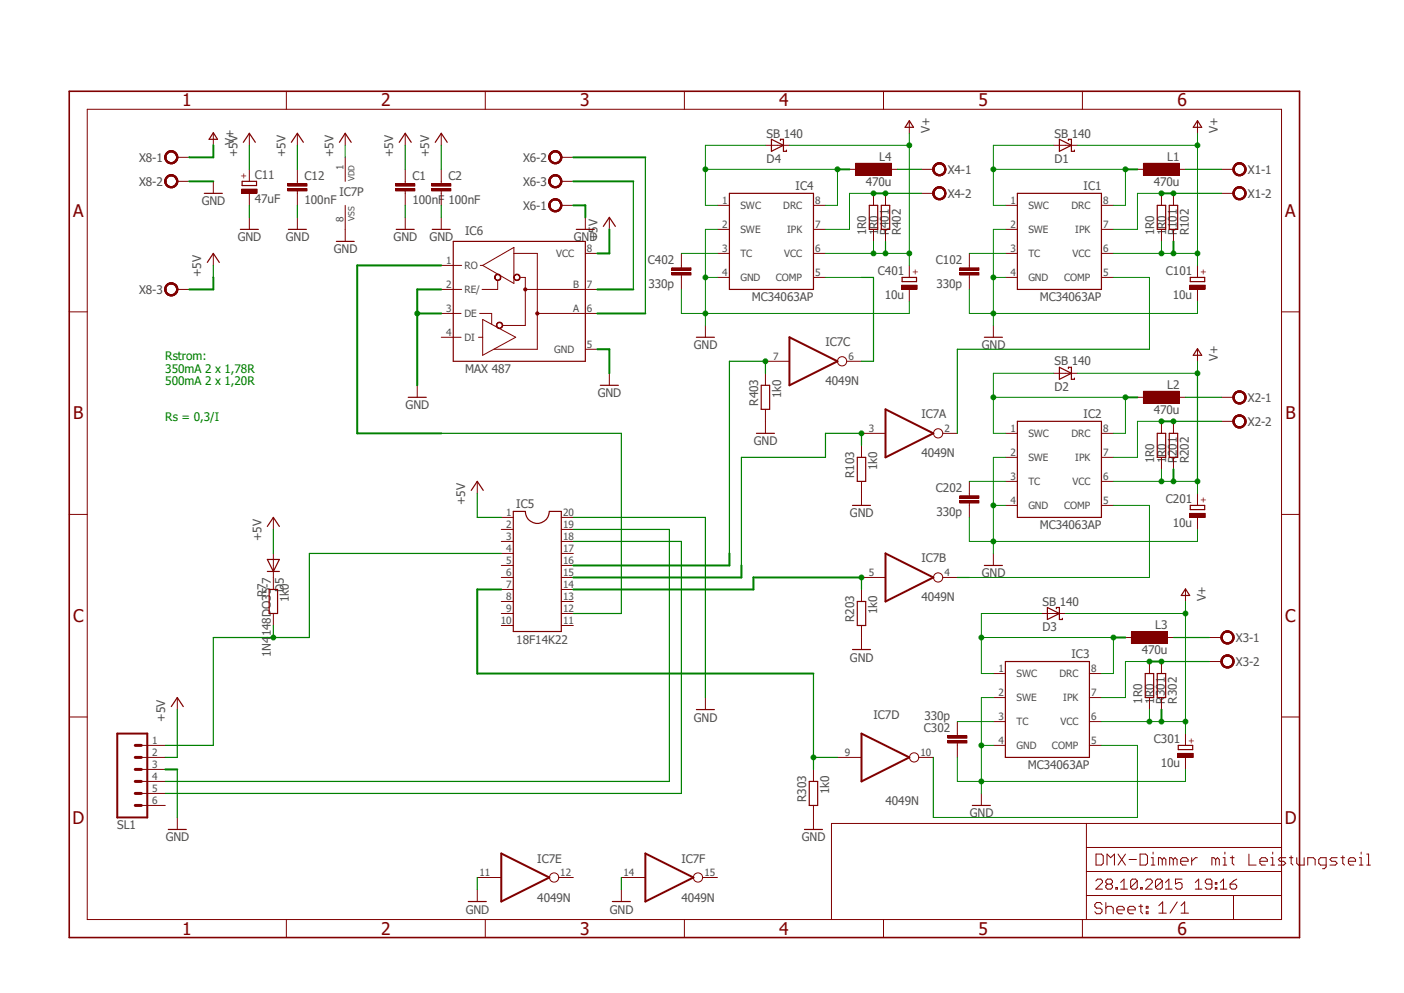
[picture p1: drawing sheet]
<svg xmlns="http://www.w3.org/2000/svg" width="297mm" height="210mm" viewBox="0 0 297 210" stroke-linecap="round" stroke-linejoin="round" font-family="sans-serif">
<defs><g id="words">
<g font-size="3.7" fill="#800000">
<text x="38.5" y="22.5">1</text>
<text x="80.6" y="22.5">2</text>
<text x="122.8" y="22.5">3</text>
<text x="164.8" y="22.5">4</text>
<text x="207" y="22.5">5</text>
<text x="249.1" y="22.5">6</text>
<text x="15.5" y="45.8">A</text>
<text x="271.9" y="45.8">A</text>
<text x="15.5" y="88.7">B</text>
<text x="271.9" y="88.7">B</text>
<text x="15.5" y="131.5">C</text>
<text x="271.9" y="131.5">C</text>
<text x="15.3" y="174.4">D</text>
<text x="271.8" y="174.4">D</text>
<text x="38.5" y="197.7">1</text>
<text x="80.6" y="197.7">2</text>
<text x="122.8" y="197.7">3</text>
<text x="164.8" y="197.7">4</text>
<text x="207" y="197.7">5</text>
<text x="249.1" y="197.7">6</text>
</g>
<g font-size="2.5" fill="#505050">
<text x="162.2" y="29.1">SB 140</text>
<text x="196.7" y="28.2" transform="rotate(-90 196.7 28.2)">V+</text>
<text x="223.1" y="29.1">SB 140</text>
<text x="257.6" y="28.2" transform="rotate(-90 257.6 28.2)">V+</text>
<text x="29.4" y="34.2">X8-1</text>
<text x="49.4" y="30.7" transform="rotate(-90 49.4 30.7)">V+</text>
<text x="50.2" y="33.3" transform="rotate(-90 50.2 33.3)">+5V</text>
<text x="60.4" y="33.3" transform="rotate(-90 60.4 33.3)">+5V</text>
<text x="70.5" y="33.3" transform="rotate(-90 70.5 33.3)">+5V</text>
<text x="83.2" y="33.3" transform="rotate(-90 83.2 33.3)">+5V</text>
<text x="90.8" y="33.3" transform="rotate(-90 90.8 33.3)">+5V</text>
<text x="110.7" y="34.2">X6-2</text>
<text x="162.2" y="34.4">D4</text>
<text x="186" y="34">L4</text>
<text x="223.1" y="34.4">D1</text>
<text x="246.9" y="34">L1</text>
<text x="29.4" y="39.2">X8-2</text>
<text x="53.9" y="37.8">C11</text>
<text x="64.4" y="38">C12</text>
<text x="71.8" y="41.5">IC7P</text>
<text x="87.3" y="38">C1</text>
<text x="94.9" y="38">C2</text>
<text x="110.7" y="39.2">X6-3</text>
<text x="168.3" y="40.2">IC4</text>
<text x="183.1" y="39.4">470u</text>
<text x="200.5" y="36.7">X4-1</text>
<text x="200.5" y="41.8">X4-2</text>
<text x="229.2" y="40.2">IC1</text>
<text x="244.1" y="39.4">470u</text>
<text x="264" y="36.7">X1-1</text>
<text x="264" y="41.8">X1-2</text>
<text x="42.7" y="43.4">GND</text>
<text x="53.9" y="42.9">47uF</text>
<text x="64.4" y="43.1">100nF</text>
<text x="87.3" y="43.1">100nF</text>
<text x="94.9" y="43.1">100nF</text>
<text x="110.7" y="44.3">X6-1</text>
<text x="50.3" y="51.1">GND</text>
<text x="60.5" y="51.1">GND</text>
<text x="70.6" y="53.6">GND</text>
<text x="83.3" y="51.1">GND</text>
<text x="90.9" y="51.1">GND</text>
<text x="98.4" y="49.8">IC6</text>
<text x="121.4" y="51.1">GND</text>
<text x="126.4" y="51.1" transform="rotate(-90 126.4 51.1)">+5V</text>
<text x="183.3" y="49.8" transform="rotate(-90 183.3 49.8)">1R0</text>
<text x="185.8" y="49.8" transform="rotate(-90 185.8 49.8)">1R0</text>
<text x="188" y="49.8" transform="rotate(-90 188 49.8)">R401</text>
<text x="190.6" y="49.8" transform="rotate(-90 190.6 49.8)">R402</text>
<text x="244.2" y="49.8" transform="rotate(-90 244.2 49.8)">1R0</text>
<text x="246.7" y="49.8" transform="rotate(-90 246.7 49.8)">1R0</text>
<text x="249" y="49.8" transform="rotate(-90 249 49.8)">R101</text>
<text x="251.5" y="49.8" transform="rotate(-90 251.5 49.8)">R102</text>
<text x="42.6" y="58.7" transform="rotate(-90 42.6 58.7)">+5V</text>
<text x="137.1" y="55.8">C402</text>
<text x="185.7" y="58.2">C401</text>
<text x="198" y="55.8">C102</text>
<text x="246.6" y="58.2">C101</text>
<text x="29.4" y="62.1">X8-3</text>
<text x="137.2" y="60.8">330p</text>
<text x="159" y="63.8">MC34063AP</text>
<text x="187.2" y="63.2">10u</text>
<text x="198.1" y="60.8">330p</text>
<text x="220" y="63.8">MC34063AP</text>
<text x="248.1" y="63.2">10u</text>
<text x="146.8" y="73.9">GND</text>
<text x="174.6" y="73.2">IC7C</text>
<text x="207.7" y="73.9">GND</text>
<text x="223.1" y="77.3">SB 140</text>
<text x="257.6" y="76.4" transform="rotate(-90 257.6 76.4)">V+</text>
<text x="98.4" y="79">MAX 487</text>
<text x="174.6" y="81.5">4049N</text>
<text x="223.1" y="82.6">D2</text>
<text x="246.9" y="82.3">L2</text>
<text x="85.8" y="86.6">GND</text>
<text x="126.5" y="84">GND</text>
<text x="160.4" y="85.9" transform="rotate(-90 160.4 85.9)">R403</text>
<text x="165.2" y="84.2" transform="rotate(-90 165.2 84.2)">1k0</text>
<text x="194.9" y="88.5">IC7A</text>
<text x="229.2" y="88.5">IC2</text>
<text x="244.1" y="87.6">470u</text>
<text x="264" y="84.9">X2-1</text>
<text x="159.5" y="94.2">GND</text>
<text x="264" y="90">X2-2</text>
<text x="180.7" y="101.1" transform="rotate(-90 180.7 101.1)">R103</text>
<text x="185.5" y="99.4" transform="rotate(-90 185.5 99.4)">1k0</text>
<text x="194.9" y="96.7">4049N</text>
<text x="244.2" y="98" transform="rotate(-90 244.2 98)">1R0</text>
<text x="246.7" y="98" transform="rotate(-90 246.7 98)">1R0</text>
<text x="249" y="98" transform="rotate(-90 249 98)">R201</text>
<text x="251.5" y="98" transform="rotate(-90 251.5 98)">R202</text>
<text x="98.4" y="106.9" transform="rotate(-90 98.4 106.9)">+5V</text>
<text x="109.2" y="107.5">IC5</text>
<text x="198" y="104">C202</text>
<text x="246.6" y="106.4">C201</text>
<text x="179.8" y="109.4">GND</text>
<text x="198.1" y="109.1">330p</text>
<text x="220" y="112">MC34063AP</text>
<text x="248.1" y="111.5">10u</text>
<text x="55.3" y="114.5" transform="rotate(-90 55.3 114.5)">+5V</text>
<text x="194.9" y="119">IC7B</text>
<text x="60.1" y="125.2" transform="rotate(-90 60.1 125.2)">D5</text>
<text x="207.7" y="122.1">GND</text>
<text x="56.3" y="126.3" transform="rotate(-90 56.3 126.3)">R7</text>
<text x="61.1" y="127.3" transform="rotate(-90 61.1 127.3)">1k0</text>
<text x="180.7" y="131.6" transform="rotate(-90 180.7 131.6)">R203</text>
<text x="185.5" y="129.9" transform="rotate(-90 185.5 129.9)">1k0</text>
<text x="194.9" y="127.2">4049N</text>
<text x="220.6" y="128.1">SB 140</text>
<text x="255.1" y="127.2" transform="rotate(-90 255.1 127.2)">V+</text>
<text x="109.2" y="136.1">18F14K22</text>
<text x="220.6" y="133.4">D3</text>
<text x="244.4" y="133.1">L3</text>
<text x="261.5" y="135.7">X3-1</text>
<text x="57.3" y="139" transform="rotate(-90 57.3 139)">1N4148DO35-7</text>
<text x="179.8" y="139.9">GND</text>
<text x="226.7" y="139.2">IC3</text>
<text x="241.5" y="138.4">470u</text>
<text x="261.5" y="140.8">X3-2</text>
<text x="241.6" y="148.8" transform="rotate(-90 241.6 148.8)">1R0</text>
<text x="244.2" y="148.8" transform="rotate(-90 244.2 148.8)">1R0</text>
<text x="246.4" y="148.8" transform="rotate(-90 246.4 148.8)">R301</text>
<text x="249" y="148.8" transform="rotate(-90 249 148.8)">R302</text>
<text x="35" y="152.6" transform="rotate(-90 35 152.6)">+5V</text>
<text x="146.8" y="152.6">GND</text>
<text x="184.8" y="152">IC7D</text>
<text x="195.5" y="154.8">C302</text>
<text x="195.5" y="152.2">330p</text>
<text x="244.1" y="157.2">C301</text>
<text x="175.4" y="167.9" transform="rotate(-90 175.4 167.9)">1k0</text>
<text x="217.4" y="162.7">MC34063AP</text>
<text x="245.5" y="162.3">10u</text>
<text x="170.6" y="169.6" transform="rotate(-90 170.6 169.6)">R303</text>
<text x="187.3" y="170.4">4049N</text>
<text x="205.2" y="172.9">GND</text>
<text x="24.8" y="175.4">SL1</text>
<text x="35.1" y="178">GND</text>
<text x="169.6" y="178">GND</text>
<text x="113.7" y="182.4">IC7E</text>
<text x="144.1" y="182.4">IC7F</text>
<text x="113.7" y="190.7">4049N</text>
<text x="144.1" y="190.7">4049N</text>
<text x="98.5" y="193.2">GND</text>
<text x="129" y="193.2">GND</text>
</g>
<g font-size="2.5" fill="#008000">
<text x="35" y="76.2">Rstrom:</text>
<text x="35" y="78.8">350mA 2 x 1,78R</text>
<text x="35" y="81.5">500mA 2 x 1,20R</text>
<text x="35" y="89.1">Rs = 0,3/I</text>
</g>
<g font-size="2.1" fill="#505050">
<text x="72.7" y="36" transform="rotate(-90 72.7 36)">1</text>
<text x="72.7" y="46.9" transform="rotate(-90 72.7 46.9)">8</text>
<text x="152.8" y="43.1">1</text>
<text x="156.6" y="44.2">SWC</text>
<text x="165.7" y="44.2">DRC</text>
<text x="172.4" y="43.1">8</text>
<text x="213.7" y="43.1">1</text>
<text x="217.6" y="44.2">SWC</text>
<text x="226.7" y="44.2">DRC</text>
<text x="233.4" y="43.1">8</text>
<text x="124.2" y="53.2">8</text>
<text x="152.8" y="48.1">2</text>
<text x="152.8" y="53.2">3</text>
<text x="156.6" y="49.3">SWE</text>
<text x="166.5" y="49.3">IPK</text>
<text x="172.4" y="48.1">7</text>
<text x="172.4" y="53.2">6</text>
<text x="213.7" y="48.1">2</text>
<text x="213.7" y="53.2">3</text>
<text x="217.6" y="49.3">SWE</text>
<text x="227.5" y="49.3">IPK</text>
<text x="233.4" y="48.1">7</text>
<text x="233.4" y="53.2">6</text>
<text x="94.4" y="55.8">1</text>
<text x="98.3" y="56.9">RO</text>
<text x="117.7" y="54.4">VCC</text>
<text x="152.8" y="58.3">4</text>
<text x="156.6" y="54.4">TC</text>
<text x="156.6" y="59.4">GND</text>
<text x="164.1" y="59.4">COMP</text>
<text x="165.9" y="54.4">VCC</text>
<text x="172.4" y="58.3">5</text>
<text x="213.7" y="58.3">4</text>
<text x="217.6" y="54.4">TC</text>
<text x="217.6" y="59.4">GND</text>
<text x="225.1" y="59.4">COMP</text>
<text x="226.9" y="54.4">VCC</text>
<text x="233.4" y="58.3">5</text>
<text x="94.4" y="60.8">2</text>
<text x="94.4" y="65.9">3</text>
<text x="98.3" y="62">RE/</text>
<text x="121.3" y="65.9">A</text>
<text x="121.3" y="60.8">B</text>
<text x="124.2" y="60.8">7</text>
<text x="124.2" y="65.9">6</text>
<text x="94.4" y="71">4</text>
<text x="98.3" y="67.1">DE</text>
<text x="98.3" y="72.1">DI</text>
<text x="117.3" y="74.6">GND</text>
<text x="124.2" y="73.5">5</text>
<text x="163.5" y="76.1">7</text>
<text x="179.5" y="76.1">6</text>
<text x="183.8" y="91.3">3</text>
<text x="199.8" y="91.3">2</text>
<text x="213.7" y="91.3">1</text>
<text x="217.6" y="92.4">SWC</text>
<text x="226.7" y="92.4">DRC</text>
<text x="233.4" y="91.3">8</text>
<text x="213.7" y="96.4">2</text>
<text x="213.7" y="101.5">3</text>
<text x="217.6" y="97.5">SWE</text>
<text x="227.5" y="97.5">IPK</text>
<text x="233.4" y="96.4">7</text>
<text x="233.4" y="101.5">6</text>
<text x="213.7" y="106.6">4</text>
<text x="217.6" y="102.6">TC</text>
<text x="217.6" y="107.7">GND</text>
<text x="225.1" y="107.7">COMP</text>
<text x="226.9" y="102.6">VCC</text>
<text x="233.4" y="106.6">5</text>
<text x="107.1" y="109.1">1</text>
<text x="107.1" y="111.6">2</text>
<text x="119.1" y="111.6">19</text>
<text x="119.1" y="109.1">20</text>
<text x="107.1" y="114.2">3</text>
<text x="107.1" y="116.7">4</text>
<text x="107.1" y="119.3">5</text>
<text x="119.1" y="119.3">16</text>
<text x="119.1" y="116.7">17</text>
<text x="119.1" y="114.2">18</text>
<text x="107.1" y="121.8">6</text>
<text x="107.1" y="124.3">7</text>
<text x="119.1" y="124.3">14</text>
<text x="119.1" y="121.8">15</text>
<text x="183.8" y="121.8">5</text>
<text x="199.8" y="121.8">4</text>
<text x="106" y="131.9">10</text>
<text x="107.1" y="126.8">8</text>
<text x="107.1" y="129.4">9</text>
<text x="119.1" y="129.4">12</text>
<text x="119.1" y="126.8">13</text>
<text x="119.1" y="131.9">11</text>
<text x="211.2" y="142.1">1</text>
<text x="215.1" y="143.2">SWC</text>
<text x="224.1" y="143.2">DRC</text>
<text x="230.8" y="142.1">8</text>
<text x="211.2" y="147.2">2</text>
<text x="215.1" y="148.3">SWE</text>
<text x="224.9" y="148.3">IPK</text>
<text x="230.8" y="147.2">7</text>
<text x="211.2" y="152.2">3</text>
<text x="215.1" y="153.4">TC</text>
<text x="224.3" y="153.4">VCC</text>
<text x="230.8" y="152.2">6</text>
<text x="32.2" y="157.3">1</text>
<text x="32.2" y="159.9">2</text>
<text x="178.7" y="159.9">9</text>
<text x="194.7" y="159.9">10</text>
<text x="211.2" y="157.3">4</text>
<text x="215.1" y="158.5">GND</text>
<text x="222.5" y="158.4">COMP</text>
<text x="230.8" y="157.3">5</text>
<text x="32.2" y="162.4">3</text>
<text x="32.2" y="164.9">4</text>
<text x="32.2" y="167.5">5</text>
<text x="32.2" y="170">6</text>
<text x="101.4" y="185.3">11</text>
<text x="118.5" y="185.3">12</text>
<text x="131.9" y="185.3">14</text>
<text x="149" y="185.3">15</text>
</g>
<g font-size="1.8" fill="#800000">
<text x="52.2" y="37.9" transform="rotate(-90 52.2 37.9)">+</text>
<text x="194.2" y="58.3" transform="rotate(-90 194.2 58.3)">+</text>
<text x="255.2" y="58.3" transform="rotate(-90 255.2 58.3)">+</text>
<text x="255.2" y="106.5" transform="rotate(-90 255.2 106.5)">+</text>
<text x="252.6" y="157.3" transform="rotate(-90 252.6 157.3)">+</text>
</g>
<g font-size="1.8" fill="#505050">
<text x="75" y="38.4" transform="rotate(-90 75 38.4)">VDD</text>
<text x="75" y="46.7" transform="rotate(-90 75 46.7)">VSS</text>
</g>
</g></defs>
<path d="M14.1 19l277.4 179.8M291.5 19l-277.4 179.8" fill="none" stroke="#fff" stroke-width=".21"/>
<path d="M215.2 40.9h17.8v20.3h-17.8zM244.8 43.4h1.8v5.1h-1.8zM251.8 58.7h3v.9h-3z" fill="none" stroke="#800000" stroke-width=".25"/>
<path d="M212.7 43.4h2.5M212.7 48.5h2.5M212.7 53.6h2.5M212.7 58.7h2.5M233 43.4h2.5M233 48.5h2.5M233 53.6h2.5M233 58.7h2.5M245.7 40.9v2.5M245.7 48.5v2.6" fill="none" stroke="#800000" stroke-width=".21"/>
<path d="M251.7 60.3h3.3v.9h-3.3z" fill-rule="evenodd" fill="#800000"/>
<path d="M205.1 56.1v.5M205.1 58.2v.5M253.3 56.1v2.6M251.7 60.3h3.3v.9h-3.3zM253.3 61.2v2.6" fill="none" stroke="#800000" stroke-width=".21"/>
<path d="M203 57.7h4.1v.5h-4.1z" fill-rule="evenodd" fill="#800000"/>
<path d="M203 57.7h4.1v.5h-4.1z" fill="none" stroke="#800000" stroke-width=".21"/>
<path d="M203 56.6h4.1v.5h-4.1z" fill-rule="evenodd" fill="#800000"/>
<path d="M222.8 30.7h5.1M253.3 25.7v2.5M203 56.6h4.1v.5h-4.1zM205.1 53.6v2.5M205.1 58.7v2.5M210.1 68.8v2.5" fill="none" stroke="#800000" stroke-width=".21"/>
<path d="M224.1 29.5l2.6 1.2-2.6 1.3zM226 29.7v-.2h.7v2.5h.6v-.3M253.3 25.5l.9 1.4h-1.8zM208.2 71.3h3.8" fill="none" stroke="#800000" stroke-width=".25"/>
<path d="M241.9 34.5h7.6v2.6h-7.6z" fill-rule="evenodd" fill="#800000"/>
<g fill="none" stroke="#800000" stroke-width=".21">
<path d="M60.6 19.3v3.8M102.7 19.3v3.8M144.8 19.3v3.8M186.9 19.3v3.8M229 19.3v3.8M18.5 23.1h252.6v171.4h-252.6zM240.6 35.8h2.6M241.9 34.5h7.6v2.6h-7.6zM248.2 35.8h2.6M14.6 66h3.9M271.1 66h3.8M212.7 91.7h2.5"/>
<path d="M212.7 96.7h2.5M233 91.7h2.5M233 96.7h2.5M245.7 89.1v2.6M245.7 96.7v2.6M14.6 108.8h3.9M212.7 101.8h2.5M212.7 106.9h2.5M233 101.8h2.5M233 106.9h2.5M271.1 108.8h3.8M14.6 151.6h3.9"/>
<path d="M271.1 151.6h3.8M229.8 174.2v20.3M229.8 179.2h41.3M271.1 174.2h-95.2v20.3M60.6 194.5v3.8M102.7 194.5v3.8M144.8 194.5v3.8M186.9 194.5v3.8M229 194.5v3.8M229.8 189.4h41.3M229.8 184.3h41.3M231.8 186.3l.4-.4h.7l.3 .4v.3l-1.4 1.4h1.4"/>
<path d="M231.9 180.6h1.1l.4 .4v1.6l-.4 .4h-1.1zM233.1 191.3l-.4-.4h-.7l-.4 .4v.4l.4 .4h.7l.4 .3v.4l-.4 .5h-.7l-.4-.5M233.9 190.9v2.4M233.9 192.1l.4-.4h.8l.4 .4v1.2M234.2 183v-2.4l.7 .8 .9-.8v2.4M234.3 187l-.4 .3v.4l.4 .3h.7l.3-.3v-.4l-.3-.3M234.3 187l-.4-.4v-.3l.4-.4h.7l.3 .4v.3l-.3 .4M234.3 187h.7M236.1 187.7h.3v.3h-.3zM236.3 192.4h1.5v-.3l-.4-.4h-.8l-.3 .4v.7l.3 .5h.8M236.5 180.6l1.6 2.4M237.1 188h1.4"/>
<path d="M237.1 186.6l.7-.7v2.1M238.1 180.6l-1.6 2.4M238.6 192.4h1.6v-.3l-.4-.4h-.8l-.4 .4v.7l.4 .5h.8M238.8 181.8h1.6M240.6 186.3v1.4l-.4 .3h-.7l-.3-.3M240.6 186.3l-.4-.4h-.7l-.3 .4v1.4M240.6 186.3l-1.4 1.4M240.9 191.7h.8M241.2 180.6h1.2l.3 .4v1.6l-.3 .4h-1.2zM241.3 187.7h.3v.3h-.3zM241.3 191.3v1.5l.4 .5M242.4 186.3l.3-.4h.7l.4 .4v.3l-1.4 1.4h1.4"/>
<path d="M242.5 191.7h.4v.4h-.4zM242.5 192.8h.4v.5h-.4zM243.5 183h.8M243.5 181.4h.4v1.6M243.9 180.2v.4M245.2 191.6l.8-.8v2.3M245.2 193.1h1.5M245.9 181.8l-.4-.4h-.4v1.6M245.9 181.8v1.2M245.9 186.3v1.4l-.4 .3h-.7l-.4-.3M245.9 181.8l.4-.4 .3 .4v1.2M245.9 186.3l-.4-.4h-.7l-.4 .4v1.4"/>
<path d="M245.9 186.3l-1.5 1.4M246.5 188h1.4M246.5 186.6l.8-.7v2.1M248.2 181.8l-.4-.4h-.4v1.6M248.2 181.8v1.2M248.2 181.8l.4-.4 .4 .4v1.2M249 190.8l-1.5 2.3M249.8 182.2h1.5v-.4l-.3-.4h-.9l-.3 .4v.8l.3 .4h.9M249.9 193.1h1.5M249.9 191.6l.7-.8v2.3M250.1 185.9h-1.4v1.1l.6-.4h.4l.4 .4v.7l-.4 .3h-.7l-.3-.3M252.1 181.4v1.6"/>
<path d="M252.9 188h1.4M252.9 186.6l.7-.7v2.1M253.3 181.4h-.4l-.8 .8M256.4 187h-1.1l-.3-.4v-.3l.3-.4h.7l.4 .4v1.4l-.4 .3h-.7l-.3-.3M257.1 187.7h.3v.3h-.3zM257.1 186.6h.3v.4h-.3zM257.2 181.8l-.4-.4h-.4v1.6M257.2 181.8v1.2M257.2 181.8l.4-.4 .3 .4v1.2M258.1 188h1.4M258.1 186.6l.7-.7v2.1M258.7 183h.8"/>
<path d="M258.7 181.4h.4v1.6M259.1 180.2v.4M260.2 187h1.1l.3 .3v.4l-.3 .3h-.7l-.4-.3zM260.3 181.4h.8M260.7 181v1.6l.4 .4M260.9 189.4v5.1M261.6 185.9l-1.4 1.1M264.2 180.6v2.4h1.5M266.5 182.2h1.6v-.4l-.4-.4h-.8l-.4 .4v.8l.4 .4h.8M268.9 183h.7M268.9 181.4h.3v1.6M269.2 180.2v.4"/>
<path d="M272 181.4h-1.2l-.4 .4 .4 .4h.8l.4 .4-.4 .4h-1.2M272.8 181.4h.7M273.1 181v1.6l.4 .4M274.3 181.4v1.2l.4 .4h1.2v-1.6M276.6 183v-1.6h1.2l.4 .4v1.2M280.5 183h-1.1l-.4-.4v-.8l.4-.4h1.1v1.9l-.3 .4h-.4M282.9 181.4h-1.2l-.4 .4 .4 .4h.8l.4 .4-.4 .4h-1.2M283.7 181.4h.7M284.1 181v1.6l.3 .4M285.2 182.2h1.6v-.4l-.4-.4h-.8l-.4 .4v.8l.4 .4h.8M287.6 183h.7M287.6 181.4h.4v1.6"/>
<path d="M288 180.2v.4M289.1 183h.8M289.1 180.6h.4v2.4"/>
</g>
<path d="M14.6 19.3h260.3v179h-260.3z" fill="none" stroke="#800000" stroke-width=".34"/>
<path d="M215.2 89.1h17.8v20.3h-17.8zM244.8 91.7h1.8v5h-1.8zM251.8 106.9h3v.9h-3z" fill="none" stroke="#800000" stroke-width=".25"/>
<path d="M251.7 108.6h3.3v.8h-3.3z" fill-rule="evenodd" fill="#800000"/>
<path d="M205.1 104.4v.5M205.1 106.4v.5M251.7 108.6h3.3v.8h-3.3zM253.3 104.4v2.5M253.3 109.4v2.6" fill="none" stroke="#800000" stroke-width=".21"/>
<path d="M203 105.9h4.1v.5h-4.1z" fill-rule="evenodd" fill="#800000"/>
<path d="M203 105.9h4.1v.5h-4.1z" fill="none" stroke="#800000" stroke-width=".21"/>
<path d="M203 104.9h4.1v.5h-4.1z" fill-rule="evenodd" fill="#800000"/>
<path d="M222.8 79h5.1M253.3 73.9v2.5M203 104.9h4.1v.5h-4.1zM205.1 101.8v2.6M205.1 106.9v2.5M210.1 117.1v2.5" fill="none" stroke="#800000" stroke-width=".21"/>
<path d="M224.1 77.7l2.6 1.3-2.6 1.2zM226 77.9v-.2h.7v2.5h.6v-.2M253.3 73.7l.9 1.4h-1.8zM208.2 119.6h3.8" fill="none" stroke="#800000" stroke-width=".25"/>
<path d="M241.9 82.8h7.6v2.5h-7.6z" fill-rule="evenodd" fill="#800000"/>
<g fill="none" stroke="#800000" stroke-width=".21">
<path d="M240.6 84h2.6M241.9 82.8h7.6v2.5h-7.6zM248.2 84h2.6M243.2 139.9v2.6M210.1 142.5h2.6M210.1 147.5h2.6M210.1 152.6h2.6M210.1 157.6h2.6M230.5 142.5h2.5M230.5 147.5h2.5M230.5 152.6h2.5M230.5 157.6h2.5"/>
<path d="M243.2 147.5v2.6"/>
</g>
<path d="M212.7 139.9h17.8v20.3h-17.8zM242.3 142.5h1.8v5h-1.8zM249.3 157.6h3v.9h-3z" fill="none" stroke="#800000" stroke-width=".25"/>
<path d="M249.1 159.3h3.3v.9h-3.3z" fill-rule="evenodd" fill="#800000"/>
<path d="M202.5 155.2v.4M202.5 157.1v.5M249.1 159.3h3.3v.9h-3.3zM250.8 155.2v2.4M250.8 160.2v2.5" fill="none" stroke="#800000" stroke-width=".21"/>
<path d="M200.5 156.6h4.1v.5h-4.1z" fill-rule="evenodd" fill="#800000"/>
<path d="M200.5 156.6h4.1v.5h-4.1z" fill="none" stroke="#800000" stroke-width=".21"/>
<path d="M200.5 155.6h4.1v.5h-4.1z" fill-rule="evenodd" fill="#800000"/>
<path d="M220.3 129.8h5.1M250.8 124.7v2.5M200.5 155.6h4.1v.5h-4.1zM202.5 152.6v2.6M202.5 157.6v2.6M207.6 167.8v2.5" fill="none" stroke="#800000" stroke-width=".21"/>
<path d="M221.6 128.5l2.5 1.3-2.5 1.2zM223.5 128.7v-.2h.6v2.5h.6v-.2M250.8 124.5l.9 1.4h-1.8zM205.7 170.3h3.8" fill="none" stroke="#800000" stroke-width=".25"/>
<path d="M239.4 133.6h7.6v2.5h-7.6z" fill-rule="evenodd" fill="#800000"/>
<g fill="none" stroke="#800000" stroke-width=".21">
<path d="M151.8 43.4h2.5M151.8 48.5h2.5M151.8 53.6h2.5M151.8 58.7h2.5M172.1 43.4h2.5M172.1 48.5h2.5M172.1 53.6h2.5M172.1 58.7h2.5M184.8 40.9v2.5M184.8 48.5v2.6M238.1 134.8h2.5M239.4 133.6h7.6v2.5h-7.6z"/>
<path d="M245.7 134.8h2.5"/>
</g>
<path d="M154.3 40.9h17.8v20.3h-17.8zM183.9 43.4h1.8v5.1h-1.8zM190.8 58.7h3.1v.9h-3.1z" fill="none" stroke="#800000" stroke-width=".25"/>
<path d="M190.7 60.3h3.3v.9h-3.3z" fill-rule="evenodd" fill="#800000"/>
<path d="M144.1 56.1v.5M144.1 58.2v.5M192.4 56.1v2.6M190.7 60.3h3.3v.9h-3.3zM192.4 61.2v2.6" fill="none" stroke="#800000" stroke-width=".21"/>
<path d="M142.1 57.7h4.1v.5h-4.1z" fill-rule="evenodd" fill="#800000"/>
<path d="M142.1 57.7h4.1v.5h-4.1z" fill="none" stroke="#800000" stroke-width=".21"/>
<path d="M142.1 56.6h4.1v.5h-4.1z" fill-rule="evenodd" fill="#800000"/>
<path d="M161.9 30.7h5.1M192.4 25.7v2.5M142.1 56.6h4.1v.5h-4.1zM144.1 53.6v2.5M144.1 58.7v2.5M149.2 68.8v2.5" fill="none" stroke="#800000" stroke-width=".21"/>
<path d="M163.2 29.5l2.5 1.2-2.5 1.3zM165.1 29.7v-.2h.6v2.5h.7v-.3M192.4 25.5l.9 1.4h-1.8zM147.3 71.3h3.8" fill="none" stroke="#800000" stroke-width=".25"/>
<path d="M181 34.5h7.6v2.6h-7.6z" fill-rule="evenodd" fill="#800000"/>
<path d="M45.1 28.2v2.5M45.1 38.4v2.5M179.7 35.8h2.5M181 34.5h7.6v2.6h-7.6zM187.3 35.8h2.5" fill="none" stroke="#800000" stroke-width=".21"/>
<path d="M45.1 28.1l.9 1.4h-1.8zM51.2 38.4h3.1v.8h-3.1zM43.2 40.9h3.8" fill="none" stroke="#800000" stroke-width=".25"/>
<path d="M51.1 40h3.3v.9h-3.3z" fill-rule="evenodd" fill="#800000"/>
<path d="M52.7 35.8v2.6M62.9 38.4v.5M45.1 53.6v2.5M51.1 40h3.3v.9h-3.3zM52.7 40.9v2.5M62.9 40.4v.5M57.8 109.4v2.6M57.8 117.1v7.6M101 101.8v2.6M57.8 129.8v2.5" fill="none" stroke="#800000" stroke-width=".21"/>
<path d="M43.9 55.5l1.2-1.9 1.3 1.9M56.6 118.3h2.5l-1.3 2.6zM56.6 111.3l1.2-1.9 1.3 1.9M99.7 103.7l1.3-1.9 1.2 1.9M56.6 120.9h2.5M56.9 124.7h1.8v5.1h-1.8z" fill="none" stroke="#800000" stroke-width=".25"/>
<path d="M60.9 38.9h4v.5h-4z" fill-rule="evenodd" fill="#800000"/>
<path d="M60.9 38.9h4v.5h-4z" fill="none" stroke="#800000" stroke-width=".21"/>
<path d="M60.9 39.9h4v.5h-4z" fill-rule="evenodd" fill="#800000"/>
<g fill="none" stroke="#800000" stroke-width=".21">
<path d="M52.7 28.2v2.5M60.9 39.9h4v.5h-4zM62.9 28.2v2.5M62.9 35.8v2.6M73 28.2v2.5M73 33.3v5.1M52.7 46v2.5M62.9 40.9v2.5M62.9 46v2.5M73 43.4v7.7M187.3 40.9v2.5M187.3 48.5v2.6"/>
<path d="M248.2 40.9v2.5M248.2 48.5v2.6M161.9 76.4h5.1M161.9 79v2.5M179.1 76.4h3.1M161.9 86.6v5.1M182.2 91.7h5.1M182.2 94.2v2.5M199.4 91.7h3.1M248.2 89.1v2.6M248.2 96.7v2.6M106 109.4h2.6"/>
<path d="M106 112h2.6M106 114.5h2.6M106 117.1h2.6M106 119.6h2.6M118.7 109.4h2.6M118.7 112h2.6M118.7 114.5h2.6M118.7 117.1h2.6M118.7 119.6h2.6M182.2 101.8v5.1M106 122.1h2.6M106 124.7h2.6"/>
<path d="M106 127.2h2.6M106 129.8h2.6M106 132.3h2.6M118.7 122.1h2.6M118.7 124.7h2.6M118.7 127.2h2.6M118.7 129.8h2.6M118.7 132.3h2.6M182.2 122.1h5.1M182.2 124.7v2.5M182.2 132.3v5.1M199.4 122.1h3.1"/>
<path d="M245.7 139.9v2.6M29.9 157.6h5.1M37.5 147.5v2.6M149.2 147.5v2.6M245.7 147.5v2.6M29.9 160.2h5.1M29.9 162.7h5.1M29.9 165.3h5.1M29.9 167.8h5.1M29.9 170.3h5.1M37.5 172.9v2.5M172.1 162.7v2.6"/>
<path d="M172.1 170.3v5.1M177.2 160.2h5M194.4 160.2h3M101 185.6h5M118.2 185.6h3.1M131.4 185.6h5.1M148.7 185.6h3.1"/>
<circle cx="178.1" cy="76.4" r=".98"/>
<circle cx="198.5" cy="91.7" r=".98"/>
<circle cx="198.5" cy="122.1" r=".98"/>
<circle cx="193.4" cy="160.2" r=".98"/>
<circle cx="117.2" cy="185.6" r=".98"/>
<circle cx="147.7" cy="185.6" r=".98"/>
</g>
<g fill="none" stroke="#800000" stroke-width=".25">
<path d="M51.5 30.1l1.2-1.9 1.3 1.9M61.6 30.1l1.3-1.9 1.3 1.9M71.8 30.1l1.2-1.9 1.3 1.9M50.8 48.5h3.9M61 48.5h3.8M71.2 51.1h3.7M186.4 43.4h1.8v5.1h-1.8zM247.4 43.4h1.7v5.1h-1.7zM160 91.7h3.8M161 81.5h1.8v5.1h-1.8zM181.4 96.7h1.7v5.1h-1.7zM247.4 91.7h1.7v5h-1.7z"/>
<path d="M108.6 108.2h2.5a2.54 2.54 0 0 0 2.6 2.5 2.54 2.54 0 0 0 2.5-2.5h2.5v25.4h-10.1zM180.3 106.9h3.8M180.3 137.4h3.8M181.4 127.2h1.7v5.1h-1.7zM36.2 149.4l1.3-1.9 1.3 1.9M147.3 150.1h3.8M244.8 142.5h1.8v5h-1.8zM35.6 175.4h3.8M170.2 175.4h3.8M171.2 165.3h1.8v5h-1.8z"/>
</g>
<path d="M167 71.3l10.2 5.1-10.2 5.1zM187.3 86.6l10.1 5.1-10.1 5zM187.3 117.1l10.1 5-10.1 5.1zM24.8 155.2h6.4v17.7h-6.4zM182.2 155.2l10.2 5-10.2 5.1zM106 180.5l10.2 5.1-10.2 5.1zM136.5 180.5l10.2 5.1-10.2 5.1z" fill="none" stroke="#800000" stroke-width=".42"/>
<path d="M28.6 157.6h1.3M28.6 162.7h1.3M28.6 160.2h1.3M28.6 167.8h1.3M28.6 165.3h1.3M28.6 170.3h1.3" fill="none" stroke="#800000" stroke-width=".64"/>
<path d="M261.2 83.1a1.4 1.4 0 0 1 2.2 .2 1.4 1.4 0 0 1-.8 2.1 1.4 1.4 0 0 1-1.8-1.4h.3a1.13 1.13 0 0 1 1.5-1 1.13 1.13 0 0 1 .4 1.8 1.13 1.13 0 0 1-1.8-.3l-.1-.5h-.3z" fill-rule="evenodd" fill="#800000"/>
<path d="M261.2 83.1a1.4 1.4 0 0 1 2.2 .2 1.4 1.4 0 0 1-.8 2.1 1.4 1.4 0 0 1-1.8-1.4h.3a1.13 1.13 0 0 1 1.5-1 1.13 1.13 0 0 1 .4 1.8 1.13 1.13 0 0 1-1.8-.3l-.1-.5h-.3z" fill="none" stroke="#800000" stroke-width=".21"/>
<path d="M261.2 83.1a1.4 1.4 0 0 1 2.2 .2 1.4 1.4 0 0 1-.8 2.1 1.4 1.4 0 0 1-1.8-1.4h.3a1.13 1.13 0 0 1 1.5-1 1.13 1.13 0 0 1 .4 1.8 1.13 1.13 0 0 1-1.8-.3l-.1-.5h-.3z" fill-rule="evenodd" fill="#800000"/>
<path d="M261.2 83.1a1.4 1.4 0 0 1 2.2 .2 1.4 1.4 0 0 1-.8 2.1 1.4 1.4 0 0 1-1.8-1.4h.3a1.13 1.13 0 0 1 1.5-1 1.13 1.13 0 0 1 .4 1.8 1.13 1.13 0 0 1-1.8-.3l-.1-.5h-.3z" fill="none" stroke="#800000" stroke-width=".21"/>
<path d="M261.2 83.1a1.4 1.4 0 0 1 2.2 .2 1.4 1.4 0 0 1-.8 2.1 1.4 1.4 0 0 1-1.8-1.4h.3a1.13 1.13 0 0 1 1.5-1 1.13 1.13 0 0 1 .4 1.8 1.13 1.13 0 0 1-1.8-.3l-.1-.5h-.3z" fill-rule="evenodd" fill="#800000"/>
<path d="M258.4 84h2.5M261.2 83.1a1.4 1.4 0 0 1 2.2 .2 1.4 1.4 0 0 1-.8 2.1 1.4 1.4 0 0 1-1.8-1.4h.3a1.13 1.13 0 0 1 1.5-1 1.13 1.13 0 0 1 .4 1.8 1.13 1.13 0 0 1-1.8-.3l-.1-.5h-.3z" fill="none" stroke="#800000" stroke-width=".21"/>
<path d="M261.2 88.2a1.4 1.4 0 0 1 2.2 .2 1.4 1.4 0 0 1-.8 2.1 1.4 1.4 0 0 1-1.8-1.4h.3a1.13 1.13 0 0 1 1.5-1.1 1.13 1.13 0 0 1 .4 1.8 1.13 1.13 0 0 1-1.8-.3l-.1-.4h-.3z" fill-rule="evenodd" fill="#800000"/>
<path d="M261.2 88.2a1.4 1.4 0 0 1 2.2 .2 1.4 1.4 0 0 1-.8 2.1 1.4 1.4 0 0 1-1.8-1.4h.3a1.13 1.13 0 0 1 1.5-1.1 1.13 1.13 0 0 1 .4 1.8 1.13 1.13 0 0 1-1.8-.3l-.1-.4h-.3z" fill="none" stroke="#800000" stroke-width=".21"/>
<path d="M261.2 88.2a1.4 1.4 0 0 1 2.2 .2 1.4 1.4 0 0 1-.8 2.1 1.4 1.4 0 0 1-1.8-1.4h.3a1.13 1.13 0 0 1 1.5-1.1 1.13 1.13 0 0 1 .4 1.8 1.13 1.13 0 0 1-1.8-.3l-.1-.4h-.3z" fill-rule="evenodd" fill="#800000"/>
<path d="M261.2 88.2a1.4 1.4 0 0 1 2.2 .2 1.4 1.4 0 0 1-.8 2.1 1.4 1.4 0 0 1-1.8-1.4h.3a1.13 1.13 0 0 1 1.5-1.1 1.13 1.13 0 0 1 .4 1.8 1.13 1.13 0 0 1-1.8-.3l-.1-.4h-.3z" fill="none" stroke="#800000" stroke-width=".21"/>
<path d="M261.2 88.2a1.4 1.4 0 0 1 2.2 .2 1.4 1.4 0 0 1-.8 2.1 1.4 1.4 0 0 1-1.8-1.4h.3a1.13 1.13 0 0 1 1.5-1.1 1.13 1.13 0 0 1 .4 1.8 1.13 1.13 0 0 1-1.8-.3l-.1-.4h-.3z" fill-rule="evenodd" fill="#800000"/>
<path d="M258.4 89.1h2.5M261.2 88.2a1.4 1.4 0 0 1 2.2 .2 1.4 1.4 0 0 1-.8 2.1 1.4 1.4 0 0 1-1.8-1.4h.3a1.13 1.13 0 0 1 1.5-1.1 1.13 1.13 0 0 1 .4 1.8 1.13 1.13 0 0 1-1.8-.3l-.1-.4h-.3z" fill="none" stroke="#800000" stroke-width=".21"/>
<path d="M197.7 34.9a1.39 1.39 0 0 1 2.2 .2 1.39 1.39 0 0 1-.8 2.1 1.39 1.39 0 0 1-1.8-1.4h.3a1.15 1.15 0 0 1 1.5-1.1 1.15 1.15 0 0 1 .4 1.9 1.15 1.15 0 0 1-1.8-.4l-.1-.4h-.3z" fill-rule="evenodd" fill="#800000"/>
<path d="M197.7 34.9a1.39 1.39 0 0 1 2.2 .2 1.39 1.39 0 0 1-.8 2.1 1.39 1.39 0 0 1-1.8-1.4h.3a1.15 1.15 0 0 1 1.5-1.1 1.15 1.15 0 0 1 .4 1.9 1.15 1.15 0 0 1-1.8-.4l-.1-.4h-.3z" fill="none" stroke="#800000" stroke-width=".21"/>
<path d="M197.7 34.9a1.39 1.39 0 0 1 2.2 .2 1.39 1.39 0 0 1-.8 2.1 1.39 1.39 0 0 1-1.8-1.4h.3a1.15 1.15 0 0 1 1.5-1.1 1.15 1.15 0 0 1 .4 1.9 1.15 1.15 0 0 1-1.8-.4l-.1-.4h-.3z" fill-rule="evenodd" fill="#800000"/>
<path d="M197.7 34.9a1.39 1.39 0 0 1 2.2 .2 1.39 1.39 0 0 1-.8 2.1 1.39 1.39 0 0 1-1.8-1.4h.3a1.15 1.15 0 0 1 1.5-1.1 1.15 1.15 0 0 1 .4 1.9 1.15 1.15 0 0 1-1.8-.4l-.1-.4h-.3z" fill="none" stroke="#800000" stroke-width=".21"/>
<path d="M197.7 34.9a1.39 1.39 0 0 1 2.2 .2 1.39 1.39 0 0 1-.8 2.1 1.39 1.39 0 0 1-1.8-1.4h.3a1.15 1.15 0 0 1 1.5-1.1 1.15 1.15 0 0 1 .4 1.9 1.15 1.15 0 0 1-1.8-.4l-.1-.4h-.3z" fill-rule="evenodd" fill="#800000"/>
<path d="M194.9 35.8h2.5M197.7 34.9a1.39 1.39 0 0 1 2.2 .2 1.39 1.39 0 0 1-.8 2.1 1.39 1.39 0 0 1-1.8-1.4h.3a1.15 1.15 0 0 1 1.5-1.1 1.15 1.15 0 0 1 .4 1.9 1.15 1.15 0 0 1-1.8-.4l-.1-.4h-.3z" fill="none" stroke="#800000" stroke-width=".21"/>
<path d="M197.7 40a1.39 1.39 0 0 1 2.2 .2 1.39 1.39 0 0 1-.8 2.1 1.39 1.39 0 0 1-1.8-1.4h.3a1.15 1.15 0 0 1 1.5-1.1 1.15 1.15 0 0 1 .4 1.8 1.15 1.15 0 0 1-1.8-.3l-.1-.4h-.3z" fill-rule="evenodd" fill="#800000"/>
<path d="M197.7 40a1.39 1.39 0 0 1 2.2 .2 1.39 1.39 0 0 1-.8 2.1 1.39 1.39 0 0 1-1.8-1.4h.3a1.15 1.15 0 0 1 1.5-1.1 1.15 1.15 0 0 1 .4 1.8 1.15 1.15 0 0 1-1.8-.3l-.1-.4h-.3z" fill="none" stroke="#800000" stroke-width=".21"/>
<path d="M197.7 40a1.39 1.39 0 0 1 2.2 .2 1.39 1.39 0 0 1-.8 2.1 1.39 1.39 0 0 1-1.8-1.4h.3a1.15 1.15 0 0 1 1.5-1.1 1.15 1.15 0 0 1 .4 1.8 1.15 1.15 0 0 1-1.8-.3l-.1-.4h-.3z" fill-rule="evenodd" fill="#800000"/>
<path d="M197.7 40a1.39 1.39 0 0 1 2.2 .2 1.39 1.39 0 0 1-.8 2.1 1.39 1.39 0 0 1-1.8-1.4h.3a1.15 1.15 0 0 1 1.5-1.1 1.15 1.15 0 0 1 .4 1.8 1.15 1.15 0 0 1-1.8-.3l-.1-.4h-.3z" fill="none" stroke="#800000" stroke-width=".21"/>
<path d="M197.7 40a1.39 1.39 0 0 1 2.2 .2 1.39 1.39 0 0 1-.8 2.1 1.39 1.39 0 0 1-1.8-1.4h.3a1.15 1.15 0 0 1 1.5-1.1 1.15 1.15 0 0 1 .4 1.8 1.15 1.15 0 0 1-1.8-.3l-.1-.4h-.3z" fill-rule="evenodd" fill="#800000"/>
<path d="M194.9 40.9h2.5M197.7 40a1.39 1.39 0 0 1 2.2 .2 1.39 1.39 0 0 1-.8 2.1 1.39 1.39 0 0 1-1.8-1.4h.3a1.15 1.15 0 0 1 1.5-1.1 1.15 1.15 0 0 1 .4 1.8 1.15 1.15 0 0 1-1.8-.3l-.1-.4h-.3z" fill="none" stroke="#800000" stroke-width=".21"/>
<path d="M258.6 133.9a1.39 1.39 0 0 1 2.2 .2 1.39 1.39 0 0 1-.8 2.1 1.39 1.39 0 0 1-1.7-1.4h.2a1.13 1.13 0 0 1 1.6-1.1 1.13 1.13 0 0 1 .4 1.9 1.13 1.13 0 0 1-1.9-.4l-.1-.4h-.2z" fill-rule="evenodd" fill="#800000"/>
<path d="M258.6 133.9a1.39 1.39 0 0 1 2.2 .2 1.39 1.39 0 0 1-.8 2.1 1.39 1.39 0 0 1-1.7-1.4h.2a1.13 1.13 0 0 1 1.6-1.1 1.13 1.13 0 0 1 .4 1.9 1.13 1.13 0 0 1-1.9-.4l-.1-.4h-.2z" fill="none" stroke="#800000" stroke-width=".21"/>
<path d="M258.6 133.9a1.39 1.39 0 0 1 2.2 .2 1.39 1.39 0 0 1-.8 2.1 1.39 1.39 0 0 1-1.7-1.4h.2a1.13 1.13 0 0 1 1.6-1.1 1.13 1.13 0 0 1 .4 1.9 1.13 1.13 0 0 1-1.9-.4l-.1-.4h-.2z" fill-rule="evenodd" fill="#800000"/>
<path d="M258.6 133.9a1.39 1.39 0 0 1 2.2 .2 1.39 1.39 0 0 1-.8 2.1 1.39 1.39 0 0 1-1.7-1.4h.2a1.13 1.13 0 0 1 1.6-1.1 1.13 1.13 0 0 1 .4 1.9 1.13 1.13 0 0 1-1.9-.4l-.1-.4h-.2z" fill="none" stroke="#800000" stroke-width=".21"/>
<path d="M258.6 133.9a1.39 1.39 0 0 1 2.2 .2 1.39 1.39 0 0 1-.8 2.1 1.39 1.39 0 0 1-1.7-1.4h.2a1.13 1.13 0 0 1 1.6-1.1 1.13 1.13 0 0 1 .4 1.9 1.13 1.13 0 0 1-1.9-.4l-.1-.4h-.2z" fill-rule="evenodd" fill="#800000"/>
<path d="M255.9 134.8h2.5M258.6 133.9a1.39 1.39 0 0 1 2.2 .2 1.39 1.39 0 0 1-.8 2.1 1.39 1.39 0 0 1-1.7-1.4h.2a1.13 1.13 0 0 1 1.6-1.1 1.13 1.13 0 0 1 .4 1.9 1.13 1.13 0 0 1-1.9-.4l-.1-.4h-.2z" fill="none" stroke="#800000" stroke-width=".21"/>
<path d="M258.6 139a1.4 1.4 0 0 1 2.2 .1 1.4 1.4 0 0 1-.7 2.1 1.4 1.4 0 0 1-1.8-1.3h.2a1.13 1.13 0 0 1 1.6-1.1 1.13 1.13 0 0 1 .4 1.8 1.13 1.13 0 0 1-1.9-.3l-.1-.4h-.2z" fill-rule="evenodd" fill="#800000"/>
<path d="M258.6 139a1.4 1.4 0 0 1 2.2 .1 1.4 1.4 0 0 1-.7 2.1 1.4 1.4 0 0 1-1.8-1.3h.2a1.13 1.13 0 0 1 1.6-1.1 1.13 1.13 0 0 1 .4 1.8 1.13 1.13 0 0 1-1.9-.3l-.1-.4h-.2z" fill="none" stroke="#800000" stroke-width=".21"/>
<path d="M258.6 139a1.4 1.4 0 0 1 2.2 .1 1.4 1.4 0 0 1-.7 2.1 1.4 1.4 0 0 1-1.8-1.3h.2a1.13 1.13 0 0 1 1.6-1.1 1.13 1.13 0 0 1 .4 1.8 1.13 1.13 0 0 1-1.9-.3l-.1-.4h-.2z" fill-rule="evenodd" fill="#800000"/>
<path d="M258.6 139a1.4 1.4 0 0 1 2.2 .1 1.4 1.4 0 0 1-.7 2.1 1.4 1.4 0 0 1-1.8-1.3h.2a1.13 1.13 0 0 1 1.6-1.1 1.13 1.13 0 0 1 .4 1.8 1.13 1.13 0 0 1-1.9-.3l-.1-.4h-.2z" fill="none" stroke="#800000" stroke-width=".21"/>
<path d="M258.6 139a1.4 1.4 0 0 1 2.2 .1 1.4 1.4 0 0 1-.7 2.1 1.4 1.4 0 0 1-1.8-1.3h.2a1.13 1.13 0 0 1 1.6-1.1 1.13 1.13 0 0 1 .4 1.8 1.13 1.13 0 0 1-1.9-.3l-.1-.4h-.2z" fill-rule="evenodd" fill="#800000"/>
<path d="M255.9 139.9h2.5M258.6 139a1.4 1.4 0 0 1 2.2 .1 1.4 1.4 0 0 1-.7 2.1 1.4 1.4 0 0 1-1.8-1.3h.2a1.13 1.13 0 0 1 1.6-1.1 1.13 1.13 0 0 1 .4 1.8 1.13 1.13 0 0 1-1.9-.3l-.1-.4h-.2z" fill="none" stroke="#800000" stroke-width=".21"/>
<path d="M261.2 34.9a1.39 1.39 0 0 1 2.2 .2 1.39 1.39 0 0 1-.8 2.1 1.39 1.39 0 0 1-1.8-1.4h.3a1.13 1.13 0 0 1 1.5-1.1 1.13 1.13 0 0 1 .4 1.8 1.13 1.13 0 0 1-1.8-.3l-.1-.4h-.3z" fill-rule="evenodd" fill="#800000"/>
<path d="M261.2 34.9a1.39 1.39 0 0 1 2.2 .2 1.39 1.39 0 0 1-.8 2.1 1.39 1.39 0 0 1-1.8-1.4h.3a1.13 1.13 0 0 1 1.5-1.1 1.13 1.13 0 0 1 .4 1.8 1.13 1.13 0 0 1-1.8-.3l-.1-.4h-.3z" fill="none" stroke="#800000" stroke-width=".21"/>
<path d="M261.2 34.9a1.39 1.39 0 0 1 2.2 .2 1.39 1.39 0 0 1-.8 2.1 1.39 1.39 0 0 1-1.8-1.4h.3a1.13 1.13 0 0 1 1.5-1.1 1.13 1.13 0 0 1 .4 1.8 1.13 1.13 0 0 1-1.8-.3l-.1-.4h-.3z" fill-rule="evenodd" fill="#800000"/>
<path d="M261.2 34.9a1.39 1.39 0 0 1 2.2 .2 1.39 1.39 0 0 1-.8 2.1 1.39 1.39 0 0 1-1.8-1.4h.3a1.13 1.13 0 0 1 1.5-1.1 1.13 1.13 0 0 1 .4 1.8 1.13 1.13 0 0 1-1.8-.3l-.1-.4h-.3z" fill="none" stroke="#800000" stroke-width=".21"/>
<path d="M261.2 34.9a1.39 1.39 0 0 1 2.2 .2 1.39 1.39 0 0 1-.8 2.1 1.39 1.39 0 0 1-1.8-1.4h.3a1.13 1.13 0 0 1 1.5-1.1 1.13 1.13 0 0 1 .4 1.8 1.13 1.13 0 0 1-1.8-.3l-.1-.4h-.3z" fill-rule="evenodd" fill="#800000"/>
<path d="M258.4 35.8h2.5M261.2 34.9a1.39 1.39 0 0 1 2.2 .2 1.39 1.39 0 0 1-.8 2.1 1.39 1.39 0 0 1-1.8-1.4h.3a1.13 1.13 0 0 1 1.5-1.1 1.13 1.13 0 0 1 .4 1.8 1.13 1.13 0 0 1-1.8-.3l-.1-.4h-.3z" fill="none" stroke="#800000" stroke-width=".21"/>
<path d="M261.2 40a1.39 1.39 0 0 1 2.2 .2 1.39 1.39 0 0 1-.8 2.1 1.39 1.39 0 0 1-1.8-1.4h.3a1.13 1.13 0 0 1 1.5-1.1 1.13 1.13 0 0 1 .4 1.8 1.13 1.13 0 0 1-1.8-.3l-.1-.4h-.3z" fill-rule="evenodd" fill="#800000"/>
<path d="M261.2 40a1.39 1.39 0 0 1 2.2 .2 1.39 1.39 0 0 1-.8 2.1 1.39 1.39 0 0 1-1.8-1.4h.3a1.13 1.13 0 0 1 1.5-1.1 1.13 1.13 0 0 1 .4 1.8 1.13 1.13 0 0 1-1.8-.3l-.1-.4h-.3z" fill="none" stroke="#800000" stroke-width=".21"/>
<path d="M261.2 40a1.39 1.39 0 0 1 2.2 .2 1.39 1.39 0 0 1-.8 2.1 1.39 1.39 0 0 1-1.8-1.4h.3a1.13 1.13 0 0 1 1.5-1.1 1.13 1.13 0 0 1 .4 1.8 1.13 1.13 0 0 1-1.8-.3l-.1-.4h-.3z" fill-rule="evenodd" fill="#800000"/>
<path d="M261.2 40a1.39 1.39 0 0 1 2.2 .2 1.39 1.39 0 0 1-.8 2.1 1.39 1.39 0 0 1-1.8-1.4h.3a1.13 1.13 0 0 1 1.5-1.1 1.13 1.13 0 0 1 .4 1.8 1.13 1.13 0 0 1-1.8-.3l-.1-.4h-.3z" fill="none" stroke="#800000" stroke-width=".21"/>
<path d="M261.2 40a1.39 1.39 0 0 1 2.2 .2 1.39 1.39 0 0 1-.8 2.1 1.39 1.39 0 0 1-1.8-1.4h.3a1.13 1.13 0 0 1 1.5-1.1 1.13 1.13 0 0 1 .4 1.8 1.13 1.13 0 0 1-1.8-.3l-.1-.4h-.3z" fill-rule="evenodd" fill="#800000"/>
<path d="M258.4 40.9h2.5M261.2 40a1.39 1.39 0 0 1 2.2 .2 1.39 1.39 0 0 1-.8 2.1 1.39 1.39 0 0 1-1.8-1.4h.3a1.13 1.13 0 0 1 1.5-1.1 1.13 1.13 0 0 1 .4 1.8 1.13 1.13 0 0 1-1.8-.3l-.1-.4h-.3z" fill="none" stroke="#800000" stroke-width=".21"/>
<path d="M35.2 32.4a1.39 1.39 0 0 1 2.2 .1 1.39 1.39 0 0 1-.8 2.1 1.39 1.39 0 0 1-1.8-1.3h.3a1.15 1.15 0 0 1 1.7-1 1.15 1.15 0 0 1 .2 1.9 1.15 1.15 0 0 1-1.9-.5v-.4h-.3z" fill-rule="evenodd" fill="#800000"/>
<path d="M35.2 32.4a1.39 1.39 0 0 1 2.2 .1 1.39 1.39 0 0 1-.8 2.1 1.39 1.39 0 0 1-1.8-1.3h.3a1.15 1.15 0 0 1 1.7-1 1.15 1.15 0 0 1 .2 1.9 1.15 1.15 0 0 1-1.9-.5v-.4h-.3z" fill="none" stroke="#800000" stroke-width=".21"/>
<path d="M35.2 32.4a1.39 1.39 0 0 1 2.2 .1 1.39 1.39 0 0 1-.8 2.1 1.39 1.39 0 0 1-1.8-1.3h.3a1.15 1.15 0 0 1 1.7-1 1.15 1.15 0 0 1 .2 1.9 1.15 1.15 0 0 1-1.9-.5v-.4h-.3z" fill-rule="evenodd" fill="#800000"/>
<path d="M35.2 32.4a1.39 1.39 0 0 1 2.2 .1 1.39 1.39 0 0 1-.8 2.1 1.39 1.39 0 0 1-1.8-1.3h.3a1.15 1.15 0 0 1 1.7-1 1.15 1.15 0 0 1 .2 1.9 1.15 1.15 0 0 1-1.9-.5v-.4h-.3z" fill="none" stroke="#800000" stroke-width=".21"/>
<path d="M35.2 32.4a1.39 1.39 0 0 1 2.2 .1 1.39 1.39 0 0 1-.8 2.1 1.39 1.39 0 0 1-1.8-1.3h.3a1.15 1.15 0 0 1 1.7-1 1.15 1.15 0 0 1 .2 1.9 1.15 1.15 0 0 1-1.9-.5v-.4h-.3z" fill-rule="evenodd" fill="#800000"/>
<path d="M35.2 32.4a1.39 1.39 0 0 1 2.2 .1 1.39 1.39 0 0 1-.8 2.1 1.39 1.39 0 0 1-1.8-1.3h.3a1.15 1.15 0 0 1 1.7-1 1.15 1.15 0 0 1 .2 1.9 1.15 1.15 0 0 1-1.9-.5v-.4h-.3zM37.5 33.3h2.5" fill="none" stroke="#800000" stroke-width=".21"/>
<path d="M35.2 37.5a1.39 1.39 0 0 1 2.2 .1 1.39 1.39 0 0 1-.8 2.1 1.39 1.39 0 0 1-1.8-1.3h.3a1.15 1.15 0 0 1 1.7-1 1.15 1.15 0 0 1 .2 1.9 1.15 1.15 0 0 1-1.9-.6v-.3h-.3z" fill-rule="evenodd" fill="#800000"/>
<path d="M35.2 37.5a1.39 1.39 0 0 1 2.2 .1 1.39 1.39 0 0 1-.8 2.1 1.39 1.39 0 0 1-1.8-1.3h.3a1.15 1.15 0 0 1 1.7-1 1.15 1.15 0 0 1 .2 1.9 1.15 1.15 0 0 1-1.9-.6v-.3h-.3z" fill="none" stroke="#800000" stroke-width=".21"/>
<path d="M35.2 37.5a1.39 1.39 0 0 1 2.2 .1 1.39 1.39 0 0 1-.8 2.1 1.39 1.39 0 0 1-1.8-1.3h.3a1.15 1.15 0 0 1 1.7-1 1.15 1.15 0 0 1 .2 1.9 1.15 1.15 0 0 1-1.9-.6v-.3h-.3z" fill-rule="evenodd" fill="#800000"/>
<path d="M35.2 37.5a1.39 1.39 0 0 1 2.2 .1 1.39 1.39 0 0 1-.8 2.1 1.39 1.39 0 0 1-1.8-1.3h.3a1.15 1.15 0 0 1 1.7-1 1.15 1.15 0 0 1 .2 1.9 1.15 1.15 0 0 1-1.9-.6v-.3h-.3z" fill="none" stroke="#800000" stroke-width=".21"/>
<path d="M35.2 37.5a1.39 1.39 0 0 1 2.2 .1 1.39 1.39 0 0 1-.8 2.1 1.39 1.39 0 0 1-1.8-1.3h.3a1.15 1.15 0 0 1 1.7-1 1.15 1.15 0 0 1 .2 1.9 1.15 1.15 0 0 1-1.9-.6v-.3h-.3z" fill-rule="evenodd" fill="#800000"/>
<path d="M35.2 37.5a1.39 1.39 0 0 1 2.2 .1 1.39 1.39 0 0 1-.8 2.1 1.39 1.39 0 0 1-1.8-1.3h.3a1.15 1.15 0 0 1 1.7-1 1.15 1.15 0 0 1 .2 1.9 1.15 1.15 0 0 1-1.9-.6v-.3h-.3zM37.5 38.4h2.5" fill="none" stroke="#800000" stroke-width=".21"/>
<path d="M35.2 60.3a1.4 1.4 0 0 1 2.2 .1 1.4 1.4 0 0 1-.8 2.1 1.4 1.4 0 0 1-1.8-1.3h.3a1.16 1.16 0 0 1 1.7-1 1.16 1.16 0 0 1 .2 2 1.16 1.16 0 0 1-1.9-.6v-.4h-.3z" fill-rule="evenodd" fill="#800000"/>
<path d="M35.2 60.3a1.4 1.4 0 0 1 2.2 .1 1.4 1.4 0 0 1-.8 2.1 1.4 1.4 0 0 1-1.8-1.3h.3a1.16 1.16 0 0 1 1.7-1 1.16 1.16 0 0 1 .2 2 1.16 1.16 0 0 1-1.9-.6v-.4h-.3z" fill="none" stroke="#800000" stroke-width=".21"/>
<path d="M35.2 60.3a1.4 1.4 0 0 1 2.2 .1 1.4 1.4 0 0 1-.8 2.1 1.4 1.4 0 0 1-1.8-1.3h.3a1.16 1.16 0 0 1 1.7-1 1.16 1.16 0 0 1 .2 2 1.16 1.16 0 0 1-1.9-.6v-.4h-.3z" fill-rule="evenodd" fill="#800000"/>
<path d="M35.2 60.3a1.4 1.4 0 0 1 2.2 .1 1.4 1.4 0 0 1-.8 2.1 1.4 1.4 0 0 1-1.8-1.3h.3a1.16 1.16 0 0 1 1.7-1 1.16 1.16 0 0 1 .2 2 1.16 1.16 0 0 1-1.9-.6v-.4h-.3z" fill="none" stroke="#800000" stroke-width=".21"/>
<path d="M35.2 60.3a1.4 1.4 0 0 1 2.2 .1 1.4 1.4 0 0 1-.8 2.1 1.4 1.4 0 0 1-1.8-1.3h.3a1.16 1.16 0 0 1 1.7-1 1.16 1.16 0 0 1 .2 2 1.16 1.16 0 0 1-1.9-.6v-.4h-.3z" fill-rule="evenodd" fill="#800000"/>
<g fill="none" stroke="#800000" stroke-width=".21">
<path d="M95.9 56.1h1.8M101.6 56.1h.5M102.1 56.1l6.6-3.8v7.6zM105.3 59.3v1.9h-3.3M108.7 53.6h5v20.3h-9.2M110.1 58.7h1v10.1h-4.7M35.2 60.3a1.4 1.4 0 0 1 2.2 .1 1.4 1.4 0 0 1-.8 2.1 1.4 1.4 0 0 1-1.8-1.3h.3a1.16 1.16 0 0 1 1.7-1 1.16 1.16 0 0 1 .2 2 1.16 1.16 0 0 1-1.9-.6v-.4h-.3zM37.5 61.2h2.5M95.9 61.2h1.8M95.9 66.3h1.6M95.9 71.3h1.6M101.2 71.3h.9"/>
<path d="M101.5 66.3h2.5v2.3M102.1 67.6l7 3.7-7 3.8zM111.1 61.2h12.6M113.7 66.3h10M101 188.1v2.6M131.4 188.1v2.6"/>
</g>
<path d="M95.9 51.1h27.9v25.3h-27.9zM99.1 190.7h3.8M129.5 190.7h3.8" fill="none" stroke="#800000" stroke-width=".25"/>
<circle cx="113.7" cy="66.3" r=".33" fill="#800000"/>
<circle cx="113.7" cy="66.3" r=".33" fill="none" stroke="#800000" stroke-width=".21"/>
<circle cx="111.1" cy="61.2" r=".33" fill="#800000"/>
<circle cx="111.1" cy="61.2" r=".33" fill="none" stroke="#800000" stroke-width=".21"/>
<path d="M104.9 58.1a.69 .69 0 0 1 1 .3 .69 .69 0 0 1-.4 .9 .69 .69 0 0 1-.9-.6h.1a.57 .57 0 0 1 .8-.5 .57 .57 0 0 1 .2 .9 .57 .57 0 0 1-.9-.2l-.2-.2z" fill-rule="evenodd" fill="#800000"/>
<path d="M104.9 58.1a.69 .69 0 0 1 1 .3 .69 .69 0 0 1-.4 .9 .69 .69 0 0 1-.9-.6h.1a.57 .57 0 0 1 .8-.5 .57 .57 0 0 1 .2 .9 .57 .57 0 0 1-.9-.2l-.2-.2z" fill="none" stroke="#800000" stroke-width=".21"/>
<path d="M109 58.1a.69 .69 0 0 1 1 .3 .69 .69 0 0 1-.5 .9 .69 .69 0 0 1-.8-.6h.1a.57 .57 0 0 1 .8-.5 .57 .57 0 0 1 .2 .9 .57 .57 0 0 1-1-.2l-.1-.2z" fill-rule="evenodd" fill="#800000"/>
<path d="M109 58.1a.69 .69 0 0 1 1 .3 .69 .69 0 0 1-.5 .9 .69 .69 0 0 1-.8-.6h.1a.57 .57 0 0 1 .8-.5 .57 .57 0 0 1 .2 .9 .57 .57 0 0 1-1-.2l-.1-.2z" fill="none" stroke="#800000" stroke-width=".21"/>
<path d="M105.3 68.2a.69 .69 0 0 1 1 .3 .69 .69 0 0 1-.5 1 .69 .69 0 0 1-.8-.7h.1a.57 .57 0 0 1 .8-.4 .57 .57 0 0 1 .2 .9 .57 .57 0 0 1-.9-.2l-.2-.3z" fill-rule="evenodd" fill="#800000"/>
<g fill="none" stroke="#800000" stroke-width=".21">
<path d="M85.7 38.4v.5M85.7 40.4v.5M93.3 56.1h2.6M123.8 53.6h2.6M128.9 46v2.5M93.3 61.2h2.6M93.3 66.3h2.6M93.3 71.3h2.6M105.3 68.2a.69 .69 0 0 1 1 .3 .69 .69 0 0 1-.5 1 .69 .69 0 0 1-.8-.7h.1a.57 .57 0 0 1 .8-.4 .57 .57 0 0 1 .2 .9 .57 .57 0 0 1-.9-.2l-.2-.3zM123.8 61.2h2.6M123.8 66.3h2.6M123.8 73.9h2.6"/>
<path d="M128.9 79v2.5M88.3 81.5v2.5"/>
</g>
<path d="M127.6 47.9l1.3-1.9 1.3 1.9M86.4 84h3.8M127 81.5h3.8" fill="none" stroke="#800000" stroke-width=".25"/>
<path d="M83.7 38.9h4.1v.5h-4.1z" fill-rule="evenodd" fill="#800000"/>
<path d="M83.7 38.9h4.1v.5h-4.1z" fill="none" stroke="#800000" stroke-width=".21"/>
<path d="M83.7 39.9h4.1v.5h-4.1z" fill-rule="evenodd" fill="#800000"/>
<path d="M83.7 39.9h4.1v.5h-4.1zM85.7 28.2v2.5M85.7 35.8v2.6M93.3 38.4v.5M85.7 40.9v2.5M85.7 46v2.5M93.3 40.4v.5" fill="none" stroke="#800000" stroke-width=".21"/>
<path d="M84.5 30.1l1.2-1.9 1.3 1.9M83.8 48.5h3.8" fill="none" stroke="#800000" stroke-width=".25"/>
<path d="M91.3 38.9h4.1v.5h-4.1z" fill-rule="evenodd" fill="#800000"/>
<path d="M91.3 38.9h4.1v.5h-4.1z" fill="none" stroke="#800000" stroke-width=".21"/>
<path d="M91.3 39.9h4.1v.5h-4.1z" fill-rule="evenodd" fill="#800000"/>
<path d="M91.3 39.9h4.1v.5h-4.1zM93.3 28.2v2.5M93.3 35.8v2.6M93.3 40.9v2.5M93.3 46v2.5" fill="none" stroke="#800000" stroke-width=".21"/>
<path d="M92.1 30.1l1.2-1.9 1.3 1.9M91.4 48.5h3.8" fill="none" stroke="#800000" stroke-width=".25"/>
<path d="M116.4 42.5a1.39 1.39 0 0 1 2.2 .2 1.39 1.39 0 0 1-.8 2.1 1.39 1.39 0 0 1-1.7-1.4h.2a1.13 1.13 0 0 1 1.6-1.1 1.13 1.13 0 0 1 .4 1.9 1.13 1.13 0 0 1-1.9-.4l-.1-.4h-.2z" fill-rule="evenodd" fill="#800000"/>
<path d="M116.4 42.5a1.39 1.39 0 0 1 2.2 .2 1.39 1.39 0 0 1-.8 2.1 1.39 1.39 0 0 1-1.7-1.4h.2a1.13 1.13 0 0 1 1.6-1.1 1.13 1.13 0 0 1 .4 1.9 1.13 1.13 0 0 1-1.9-.4l-.1-.4h-.2z" fill="none" stroke="#800000" stroke-width=".21"/>
<path d="M116.4 42.5a1.39 1.39 0 0 1 2.2 .2 1.39 1.39 0 0 1-.8 2.1 1.39 1.39 0 0 1-1.7-1.4h.2a1.13 1.13 0 0 1 1.6-1.1 1.13 1.13 0 0 1 .4 1.9 1.13 1.13 0 0 1-1.9-.4l-.1-.4h-.2z" fill-rule="evenodd" fill="#800000"/>
<path d="M116.4 42.5a1.39 1.39 0 0 1 2.2 .2 1.39 1.39 0 0 1-.8 2.1 1.39 1.39 0 0 1-1.7-1.4h.2a1.13 1.13 0 0 1 1.6-1.1 1.13 1.13 0 0 1 .4 1.9 1.13 1.13 0 0 1-1.9-.4l-.1-.4h-.2z" fill="none" stroke="#800000" stroke-width=".21"/>
<path d="M116.4 42.5a1.39 1.39 0 0 1 2.2 .2 1.39 1.39 0 0 1-.8 2.1 1.39 1.39 0 0 1-1.7-1.4h.2a1.13 1.13 0 0 1 1.6-1.1 1.13 1.13 0 0 1 .4 1.9 1.13 1.13 0 0 1-1.9-.4l-.1-.4h-.2z" fill-rule="evenodd" fill="#800000"/>
<path d="M116.4 42.5a1.39 1.39 0 0 1 2.2 .2 1.39 1.39 0 0 1-.8 2.1 1.39 1.39 0 0 1-1.7-1.4h.2a1.13 1.13 0 0 1 1.6-1.1 1.13 1.13 0 0 1 .4 1.9 1.13 1.13 0 0 1-1.9-.4l-.1-.4h-.2zM118.7 43.4h2.6" fill="none" stroke="#800000" stroke-width=".21"/>
<path d="M116.4 32.4a1.39 1.39 0 0 1 2.2 .1 1.39 1.39 0 0 1-.8 2.1 1.39 1.39 0 0 1-1.7-1.3h.2a1.13 1.13 0 0 1 1.6-1.1 1.13 1.13 0 0 1 .4 1.8 1.13 1.13 0 0 1-1.9-.3l-.1-.4h-.2z" fill-rule="evenodd" fill="#800000"/>
<path d="M116.4 32.4a1.39 1.39 0 0 1 2.2 .1 1.39 1.39 0 0 1-.8 2.1 1.39 1.39 0 0 1-1.7-1.3h.2a1.13 1.13 0 0 1 1.6-1.1 1.13 1.13 0 0 1 .4 1.8 1.13 1.13 0 0 1-1.9-.3l-.1-.4h-.2z" fill="none" stroke="#800000" stroke-width=".21"/>
<path d="M116.4 32.4a1.39 1.39 0 0 1 2.2 .1 1.39 1.39 0 0 1-.8 2.1 1.39 1.39 0 0 1-1.7-1.3h.2a1.13 1.13 0 0 1 1.6-1.1 1.13 1.13 0 0 1 .4 1.8 1.13 1.13 0 0 1-1.9-.3l-.1-.4h-.2z" fill-rule="evenodd" fill="#800000"/>
<path d="M116.4 32.4a1.39 1.39 0 0 1 2.2 .1 1.39 1.39 0 0 1-.8 2.1 1.39 1.39 0 0 1-1.7-1.3h.2a1.13 1.13 0 0 1 1.6-1.1 1.13 1.13 0 0 1 .4 1.8 1.13 1.13 0 0 1-1.9-.3l-.1-.4h-.2z" fill="none" stroke="#800000" stroke-width=".21"/>
<path d="M116.4 32.4a1.39 1.39 0 0 1 2.2 .1 1.39 1.39 0 0 1-.8 2.1 1.39 1.39 0 0 1-1.7-1.3h.2a1.13 1.13 0 0 1 1.6-1.1 1.13 1.13 0 0 1 .4 1.8 1.13 1.13 0 0 1-1.9-.3l-.1-.4h-.2z" fill-rule="evenodd" fill="#800000"/>
<path d="M116.4 32.4a1.39 1.39 0 0 1 2.2 .1 1.39 1.39 0 0 1-.8 2.1 1.39 1.39 0 0 1-1.7-1.3h.2a1.13 1.13 0 0 1 1.6-1.1 1.13 1.13 0 0 1 .4 1.8 1.13 1.13 0 0 1-1.9-.3l-.1-.4h-.2zM118.7 33.3h2.6" fill="none" stroke="#800000" stroke-width=".21"/>
<path d="M116.4 37.5a1.39 1.39 0 0 1 2.2 .1 1.39 1.39 0 0 1-.8 2.1 1.39 1.39 0 0 1-1.7-1.3h.2a1.13 1.13 0 0 1 1.6-1.1 1.13 1.13 0 0 1 .4 1.8 1.13 1.13 0 0 1-1.9-.4l-.1-.3h-.2z" fill-rule="evenodd" fill="#800000"/>
<path d="M116.4 37.5a1.39 1.39 0 0 1 2.2 .1 1.39 1.39 0 0 1-.8 2.1 1.39 1.39 0 0 1-1.7-1.3h.2a1.13 1.13 0 0 1 1.6-1.1 1.13 1.13 0 0 1 .4 1.8 1.13 1.13 0 0 1-1.9-.4l-.1-.3h-.2z" fill="none" stroke="#800000" stroke-width=".21"/>
<path d="M116.4 37.5a1.39 1.39 0 0 1 2.2 .1 1.39 1.39 0 0 1-.8 2.1 1.39 1.39 0 0 1-1.7-1.3h.2a1.13 1.13 0 0 1 1.6-1.1 1.13 1.13 0 0 1 .4 1.8 1.13 1.13 0 0 1-1.9-.4l-.1-.3h-.2z" fill-rule="evenodd" fill="#800000"/>
<path d="M116.4 37.5a1.39 1.39 0 0 1 2.2 .1 1.39 1.39 0 0 1-.8 2.1 1.39 1.39 0 0 1-1.7-1.3h.2a1.13 1.13 0 0 1 1.6-1.1 1.13 1.13 0 0 1 .4 1.8 1.13 1.13 0 0 1-1.9-.4l-.1-.3h-.2z" fill="none" stroke="#800000" stroke-width=".21"/>
<path d="M116.4 37.5a1.39 1.39 0 0 1 2.2 .1 1.39 1.39 0 0 1-.8 2.1 1.39 1.39 0 0 1-1.7-1.3h.2a1.13 1.13 0 0 1 1.6-1.1 1.13 1.13 0 0 1 .4 1.8 1.13 1.13 0 0 1-1.9-.4l-.1-.3h-.2z" fill-rule="evenodd" fill="#800000"/>
<path d="M116.4 37.5a1.39 1.39 0 0 1 2.2 .1 1.39 1.39 0 0 1-.8 2.1 1.39 1.39 0 0 1-1.7-1.3h.2a1.13 1.13 0 0 1 1.6-1.1 1.13 1.13 0 0 1 .4 1.8 1.13 1.13 0 0 1-1.9-.4l-.1-.3h-.2zM118.7 38.4h2.6M123.8 46v2.5" fill="none" stroke="#800000" stroke-width=".21"/>
<path d="M121.9 48.5h3.8" fill="none" stroke="#800000" stroke-width=".25"/>
<path d="M210.1 35.8h28v7.6h-2.6M222.8 30.7h-12.7v12.7h2.6" fill="none" stroke="#008000" stroke-width=".21"/>
<circle cx="210.1" cy="35.8" r=".51" fill="#008000"/>
<circle cx="210.1" cy="35.8" r=".51" fill="none" stroke="#008000" stroke-width=".21"/>
<path d="M238.1 35.8h2.5" fill="none" stroke="#008000" stroke-width=".42"/>
<circle cx="238.1" cy="35.8" r=".51" fill="#008000"/>
<g fill="none" stroke="#008000" stroke-width=".21">
<path d="M245.7 40.9h-5.1v7.6h-5.1"/>
<circle cx="238.1" cy="35.8" r=".51"/>
</g>
<path d="M245.7 40.9h2.5" fill="none" stroke="#008000" stroke-width=".42"/>
<circle cx="245.7" cy="40.9" r=".51" fill="#008000"/>
<circle cx="245.7" cy="40.9" r=".51" fill="none" stroke="#008000" stroke-width=".21"/>
<path d="M248.2 40.9h10.2" fill="none" stroke="#008000" stroke-width=".25"/>
<circle cx="248.2" cy="40.9" r=".51" fill="#008000"/>
<g fill="none" stroke="#008000" stroke-width=".21">
<path d="M227.9 30.7h25.4M253.3 28.2v27.9M235.5 53.6h17.8M245.7 51.1v2.5"/>
<circle cx="248.2" cy="40.9" r=".51"/>
</g>
<circle cx="245.7" cy="53.6" r=".51" fill="#008000"/>
<circle cx="245.7" cy="53.6" r=".51" fill="none" stroke="#008000" stroke-width=".21"/>
<circle cx="253.3" cy="30.7" r=".51" fill="#008000"/>
<circle cx="253.3" cy="30.7" r=".51" fill="none" stroke="#008000" stroke-width=".21"/>
<circle cx="253.3" cy="53.6" r=".51" fill="#008000"/>
<circle cx="253.3" cy="53.6" r=".51" fill="none" stroke="#008000" stroke-width=".21"/>
<path d="M248.2 51.1v2.5" fill="none" stroke="#008000" stroke-width=".42"/>
<circle cx="248.2" cy="53.6" r=".51" fill="#008000"/>
<g fill="none" stroke="#008000" stroke-width=".21">
<path d="M253.3 76.4v2.6h-25.4M245.7 99.3v2.5M235.5 101.8h17.8v2.6"/>
<circle cx="248.2" cy="53.6" r=".51"/>
</g>
<path d="M253.3 79v22.8" fill="none" stroke="#008000" stroke-width=".25"/>
<circle cx="245.7" cy="101.8" r=".51" fill="#008000"/>
<circle cx="245.7" cy="101.8" r=".51" fill="none" stroke="#008000" stroke-width=".21"/>
<circle cx="253.3" cy="79" r=".51" fill="#008000"/>
<circle cx="253.3" cy="79" r=".51" fill="none" stroke="#008000" stroke-width=".21"/>
<circle cx="253.3" cy="101.8" r=".51" fill="#008000"/>
<circle cx="253.3" cy="101.8" r=".51" fill="none" stroke="#008000" stroke-width=".21"/>
<path d="M248.2 99.3v2.5" fill="none" stroke="#008000" stroke-width=".42"/>
<circle cx="248.2" cy="101.8" r=".51" fill="#008000"/>
<g fill="none" stroke="#008000" stroke-width=".21">
<path d="M225.4 129.8h25.4M250.8 127.2v28M233 152.6h17.8M243.2 150.1v2.5"/>
<circle cx="248.2" cy="101.8" r=".51"/>
</g>
<circle cx="243.2" cy="152.6" r=".51" fill="#008000"/>
<circle cx="243.2" cy="152.6" r=".51" fill="none" stroke="#008000" stroke-width=".21"/>
<circle cx="250.8" cy="129.8" r=".51" fill="#008000"/>
<circle cx="250.8" cy="129.8" r=".51" fill="none" stroke="#008000" stroke-width=".21"/>
<circle cx="250.8" cy="152.6" r=".51" fill="#008000"/>
<circle cx="250.8" cy="152.6" r=".51" fill="none" stroke="#008000" stroke-width=".21"/>
<path d="M245.7 150.1v2.5" fill="none" stroke="#008000" stroke-width=".42"/>
<circle cx="245.7" cy="152.6" r=".51" fill="#008000"/>
<g fill="none" stroke="#008000" stroke-width=".21">
<path d="M167 30.7h25.4M192.4 28.2v27.9M174.6 53.6h17.8M184.8 51.1v2.5"/>
<circle cx="245.7" cy="152.6" r=".51"/>
</g>
<circle cx="184.8" cy="53.6" r=".51" fill="#008000"/>
<circle cx="184.8" cy="53.6" r=".51" fill="none" stroke="#008000" stroke-width=".21"/>
<circle cx="192.4" cy="30.7" r=".51" fill="#008000"/>
<circle cx="192.4" cy="30.7" r=".51" fill="none" stroke="#008000" stroke-width=".21"/>
<circle cx="192.4" cy="53.6" r=".51" fill="#008000"/>
<circle cx="192.4" cy="53.6" r=".51" fill="none" stroke="#008000" stroke-width=".21"/>
<path d="M187.3 51.1v2.5" fill="none" stroke="#008000" stroke-width=".25"/>
<circle cx="187.3" cy="53.6" r=".51" fill="#008000"/>
<g fill="none" stroke="#008000" stroke-width=".21">
<path d="M210.1 58.7h2.6M212.7 48.5h-2.6v20.3M205.1 61.2v5.1h48.2v-2.5"/>
<circle cx="187.3" cy="53.6" r=".51"/>
</g>
<path d="M45.1 30.7v2.6h-5.1" fill="none" stroke="#008000" stroke-width=".42"/>
<circle cx="210.1" cy="58.7" r=".51" fill="#008000"/>
<circle cx="210.1" cy="58.7" r=".51" fill="none" stroke="#008000" stroke-width=".21"/>
<circle cx="210.1" cy="66.3" r=".51" fill="#008000"/>
<g fill="none" stroke="#008000" stroke-width=".21">
<path d="M212.7 96.7h-2.6v20.4M205.1 109.4v5.1h48.2v-2.5M210.1 106.9h2.6"/>
<circle cx="210.1" cy="66.3" r=".51"/>
</g>
<circle cx="210.1" cy="106.9" r=".51" fill="#008000"/>
<circle cx="210.1" cy="106.9" r=".51" fill="none" stroke="#008000" stroke-width=".21"/>
<circle cx="210.1" cy="114.5" r=".51" fill="#008000"/>
<g fill="none" stroke="#008000" stroke-width=".21">
<path d="M207.6 157.6h2.5M210.1 147.5h-2.5v20.3M202.5 160.2v5.1h48.3v-2.6"/>
<circle cx="210.1" cy="114.5" r=".51"/>
</g>
<circle cx="207.6" cy="157.6" r=".51" fill="#008000"/>
<circle cx="207.6" cy="157.6" r=".51" fill="none" stroke="#008000" stroke-width=".21"/>
<circle cx="207.6" cy="165.3" r=".51" fill="#008000"/>
<circle cx="207.6" cy="165.3" r=".51" fill="none" stroke="#008000" stroke-width=".21"/>
<path d="M52.7 43.4v2.6M62.9 43.4v2.6M121.3 109.4h27.9v38.1M37.5 162.7v10.2M101 185.6v2.5M131.4 185.6v2.5" fill="none" stroke="#008000" stroke-width=".25"/>
<path d="M88.3 66.3h5M93.3 61.2h-5v20.3M126.4 73.9h2.5v5.1M35 162.7h2.5" fill="none" stroke="#008000" stroke-width=".42"/>
<circle cx="88.3" cy="66.3" r=".51" fill="#008000"/>
<g fill="none" stroke="#008000" stroke-width=".21">
<path d="M205.1 53.6h7.6M222.8 79h-12.7v12.7h2.6M210.1 84h28v7.7h-2.6"/>
<circle cx="88.3" cy="66.3" r=".51"/>
</g>
<path d="M85.7 43.4v2.6M93.3 43.4v2.6" fill="none" stroke="#008000" stroke-width=".25"/>
<path d="M40 38.4h5.1M121.3 43.4h2.5v2.6" fill="none" stroke="#008000" stroke-width=".42"/>
<circle cx="210.1" cy="84" r=".51" fill="#008000"/>
<circle cx="210.1" cy="84" r=".51" fill="none" stroke="#008000" stroke-width=".21"/>
<path d="M238.1 84h2.5" fill="none" stroke="#008000" stroke-width=".42"/>
<circle cx="238.1" cy="84" r=".51" fill="#008000"/>
<g fill="none" stroke="#008000" stroke-width=".21">
<path d="M245.7 89.1h-5.1v7.6h-5.1"/>
<circle cx="238.1" cy="84" r=".51"/>
</g>
<path d="M245.7 89.1h2.5" fill="none" stroke="#008000" stroke-width=".42"/>
<circle cx="245.7" cy="89.1" r=".51" fill="#008000"/>
<circle cx="245.7" cy="89.1" r=".51" fill="none" stroke="#008000" stroke-width=".21"/>
<path d="M248.2 89.1h10.2" fill="none" stroke="#008000" stroke-width=".25"/>
<circle cx="248.2" cy="89.1" r=".51" fill="#008000"/>
<g fill="none" stroke="#008000" stroke-width=".21">
<path d="M205.1 101.8h7.6M235.5 106.9h7.7v15.2h-38.1M207.6 134.8h27.9v7.7h-2.5M220.3 129.8h-12.7v12.7h2.5"/>
<circle cx="248.2" cy="89.1" r=".51"/>
</g>
<path d="M202.5 122.1h2.6" fill="none" stroke="#008000" stroke-width=".25"/>
<circle cx="207.6" cy="134.8" r=".51" fill="#008000"/>
<circle cx="207.6" cy="134.8" r=".51" fill="none" stroke="#008000" stroke-width=".21"/>
<path d="M235.5 134.8h2.6" fill="none" stroke="#008000" stroke-width=".42"/>
<circle cx="235.5" cy="134.8" r=".51" fill="#008000"/>
<g fill="none" stroke="#008000" stroke-width=".21">
<path d="M243.2 139.9h-5.1v7.6h-5.1"/>
<circle cx="235.5" cy="134.8" r=".51"/>
</g>
<path d="M243.2 139.9h2.5" fill="none" stroke="#008000" stroke-width=".42"/>
<circle cx="243.2" cy="139.9" r=".51" fill="#008000"/>
<circle cx="243.2" cy="139.9" r=".51" fill="none" stroke="#008000" stroke-width=".21"/>
<path d="M245.7 139.9h10.2" fill="none" stroke="#008000" stroke-width=".25"/>
<circle cx="245.7" cy="139.9" r=".51" fill="#008000"/>
<g fill="none" stroke="#008000" stroke-width=".21">
<path d="M149.2 35.8h28v7.6h-2.6M161.9 30.7h-12.7v12.7h2.6M202.5 152.6h7.6"/>
<circle cx="245.7" cy="139.9" r=".51"/>
</g>
<circle cx="149.2" cy="35.8" r=".51" fill="#008000"/>
<circle cx="149.2" cy="35.8" r=".51" fill="none" stroke="#008000" stroke-width=".21"/>
<path d="M177.2 35.8h2.5" fill="none" stroke="#008000" stroke-width=".42"/>
<circle cx="177.2" cy="35.8" r=".51" fill="#008000"/>
<g fill="none" stroke="#008000" stroke-width=".21">
<path d="M184.8 40.9h-5.1v7.6h-5.1"/>
<circle cx="177.2" cy="35.8" r=".51"/>
</g>
<path d="M184.8 40.9h2.5" fill="none" stroke="#008000" stroke-width=".42"/>
<circle cx="184.8" cy="40.9" r=".51" fill="#008000"/>
<circle cx="184.8" cy="40.9" r=".51" fill="none" stroke="#008000" stroke-width=".21"/>
<path d="M187.3 40.9h7.6" fill="none" stroke="#008000" stroke-width=".25"/>
<circle cx="187.3" cy="40.9" r=".51" fill="#008000"/>
<g fill="none" stroke="#008000" stroke-width=".21">
<path d="M73 30.7v2.6M144.1 53.6h7.7M233 157.6h7.6v15.3h-43.2"/>
<circle cx="187.3" cy="40.9" r=".51"/>
</g>
<path d="M52.7 30.7v5.1M62.9 30.7v5.1M85.7 30.7v5.1M93.3 30.7v5.1M45.1 56.1v2.6M57.8 112v5.1M101 104.4v5h5M57.8 132.3v2.5M65.4 134.8h-20.3v22.8h-10.1M37.5 150.1v10.1h-2.5M197.4 160.2v12.7" fill="none" stroke="#008000" stroke-width=".25"/>
<path d="M45.1 58.7v2.5h-5.1M128.9 48.5v5.1h-2.5" fill="none" stroke="#008000" stroke-width=".42"/>
<circle cx="57.8" cy="134.8" r=".51" fill="#008000"/>
<g fill="none" stroke="#008000" stroke-width=".21">
<path d="M174.6 58.7h7.6M235.5 58.7h7.7v15.2"/>
<circle cx="57.8" cy="134.8" r=".51"/>
</g>
<path d="M189.8 35.8h5.1M250.8 35.8h7.6M182.2 58.7h2.6v17.7h-2.6M161.9 76.4v2.6M243.2 73.9h-40.7v17.8M250.8 84h7.6M106 117.1h-40.6v17.7M121.3 114.5h22.8v53.3h-109.1M121.3 112h20.3v53.3h-106.6M248.2 134.8h7.7" fill="none" stroke="#008000" stroke-width=".25"/>
<circle cx="161.9" cy="76.4" r=".51" fill="#008000"/>
<circle cx="161.9" cy="76.4" r=".51" fill="none" stroke="#008000" stroke-width=".21"/>
<path d="M161.9 76.4h-7.6v40.7M182.2 94.2v-2.5h-7.6v5" fill="none" stroke="#008000" stroke-width=".25"/>
<path d="M154.3 117.1v2.5h-33" fill="none" stroke="#008000" stroke-width=".42"/>
<circle cx="182.2" cy="91.7" r=".51" fill="#008000"/>
<circle cx="182.2" cy="91.7" r=".51" fill="none" stroke="#008000" stroke-width=".21"/>
<path d="M174.6 96.7h-17.8v22.9M182.2 122.1v2.6" fill="none" stroke="#008000" stroke-width=".25"/>
<path d="M156.8 119.6v2.5h-35.5M182.2 122.1h-22.8v2.6h-38.1" fill="none" stroke="#008000" stroke-width=".42"/>
<circle cx="182.2" cy="122.1" r=".51" fill="#008000"/>
<circle cx="182.2" cy="122.1" r=".51" fill="none" stroke="#008000" stroke-width=".21"/>
<path d="M177.2 160.2h-5.1v2.5" fill="none" stroke="#008000" stroke-width=".25"/>
<circle cx="172.1" cy="160.2" r=".51" fill="#008000"/>
<g fill="none" stroke="#008000" stroke-width=".21">
<path d="M149.2 58.7h2.6M151.8 48.5h-2.6v20.3M144.1 61.2v5.1h48.3v-2.5"/>
<circle cx="172.1" cy="160.2" r=".51"/>
</g>
<path d="M134 38.4v22.8M136.5 33.3v33M93.3 91.7h38.1v38.1h-10.1M172.1 142.5v17.7" fill="none" stroke="#008000" stroke-width=".25"/>
<path d="M121.3 38.4h12.7M121.3 33.3h15.2M93.3 56.1h-17.7v35.6h17.7M126.4 61.2h7.6M126.4 66.3h10.1M106 124.7h-5v17.8h71.1" fill="none" stroke="#008000" stroke-width=".42"/>
<circle cx="149.2" cy="58.7" r=".51" fill="#008000"/>
<circle cx="149.2" cy="58.7" r=".51" fill="none" stroke="#008000" stroke-width=".21"/>
<circle cx="149.2" cy="66.3" r=".51" fill="#008000"/>
<circle cx="149.2" cy="66.3" r=".51" fill="none" stroke="#008000" stroke-width=".21"/>
<use href="#words"/>
</svg>
